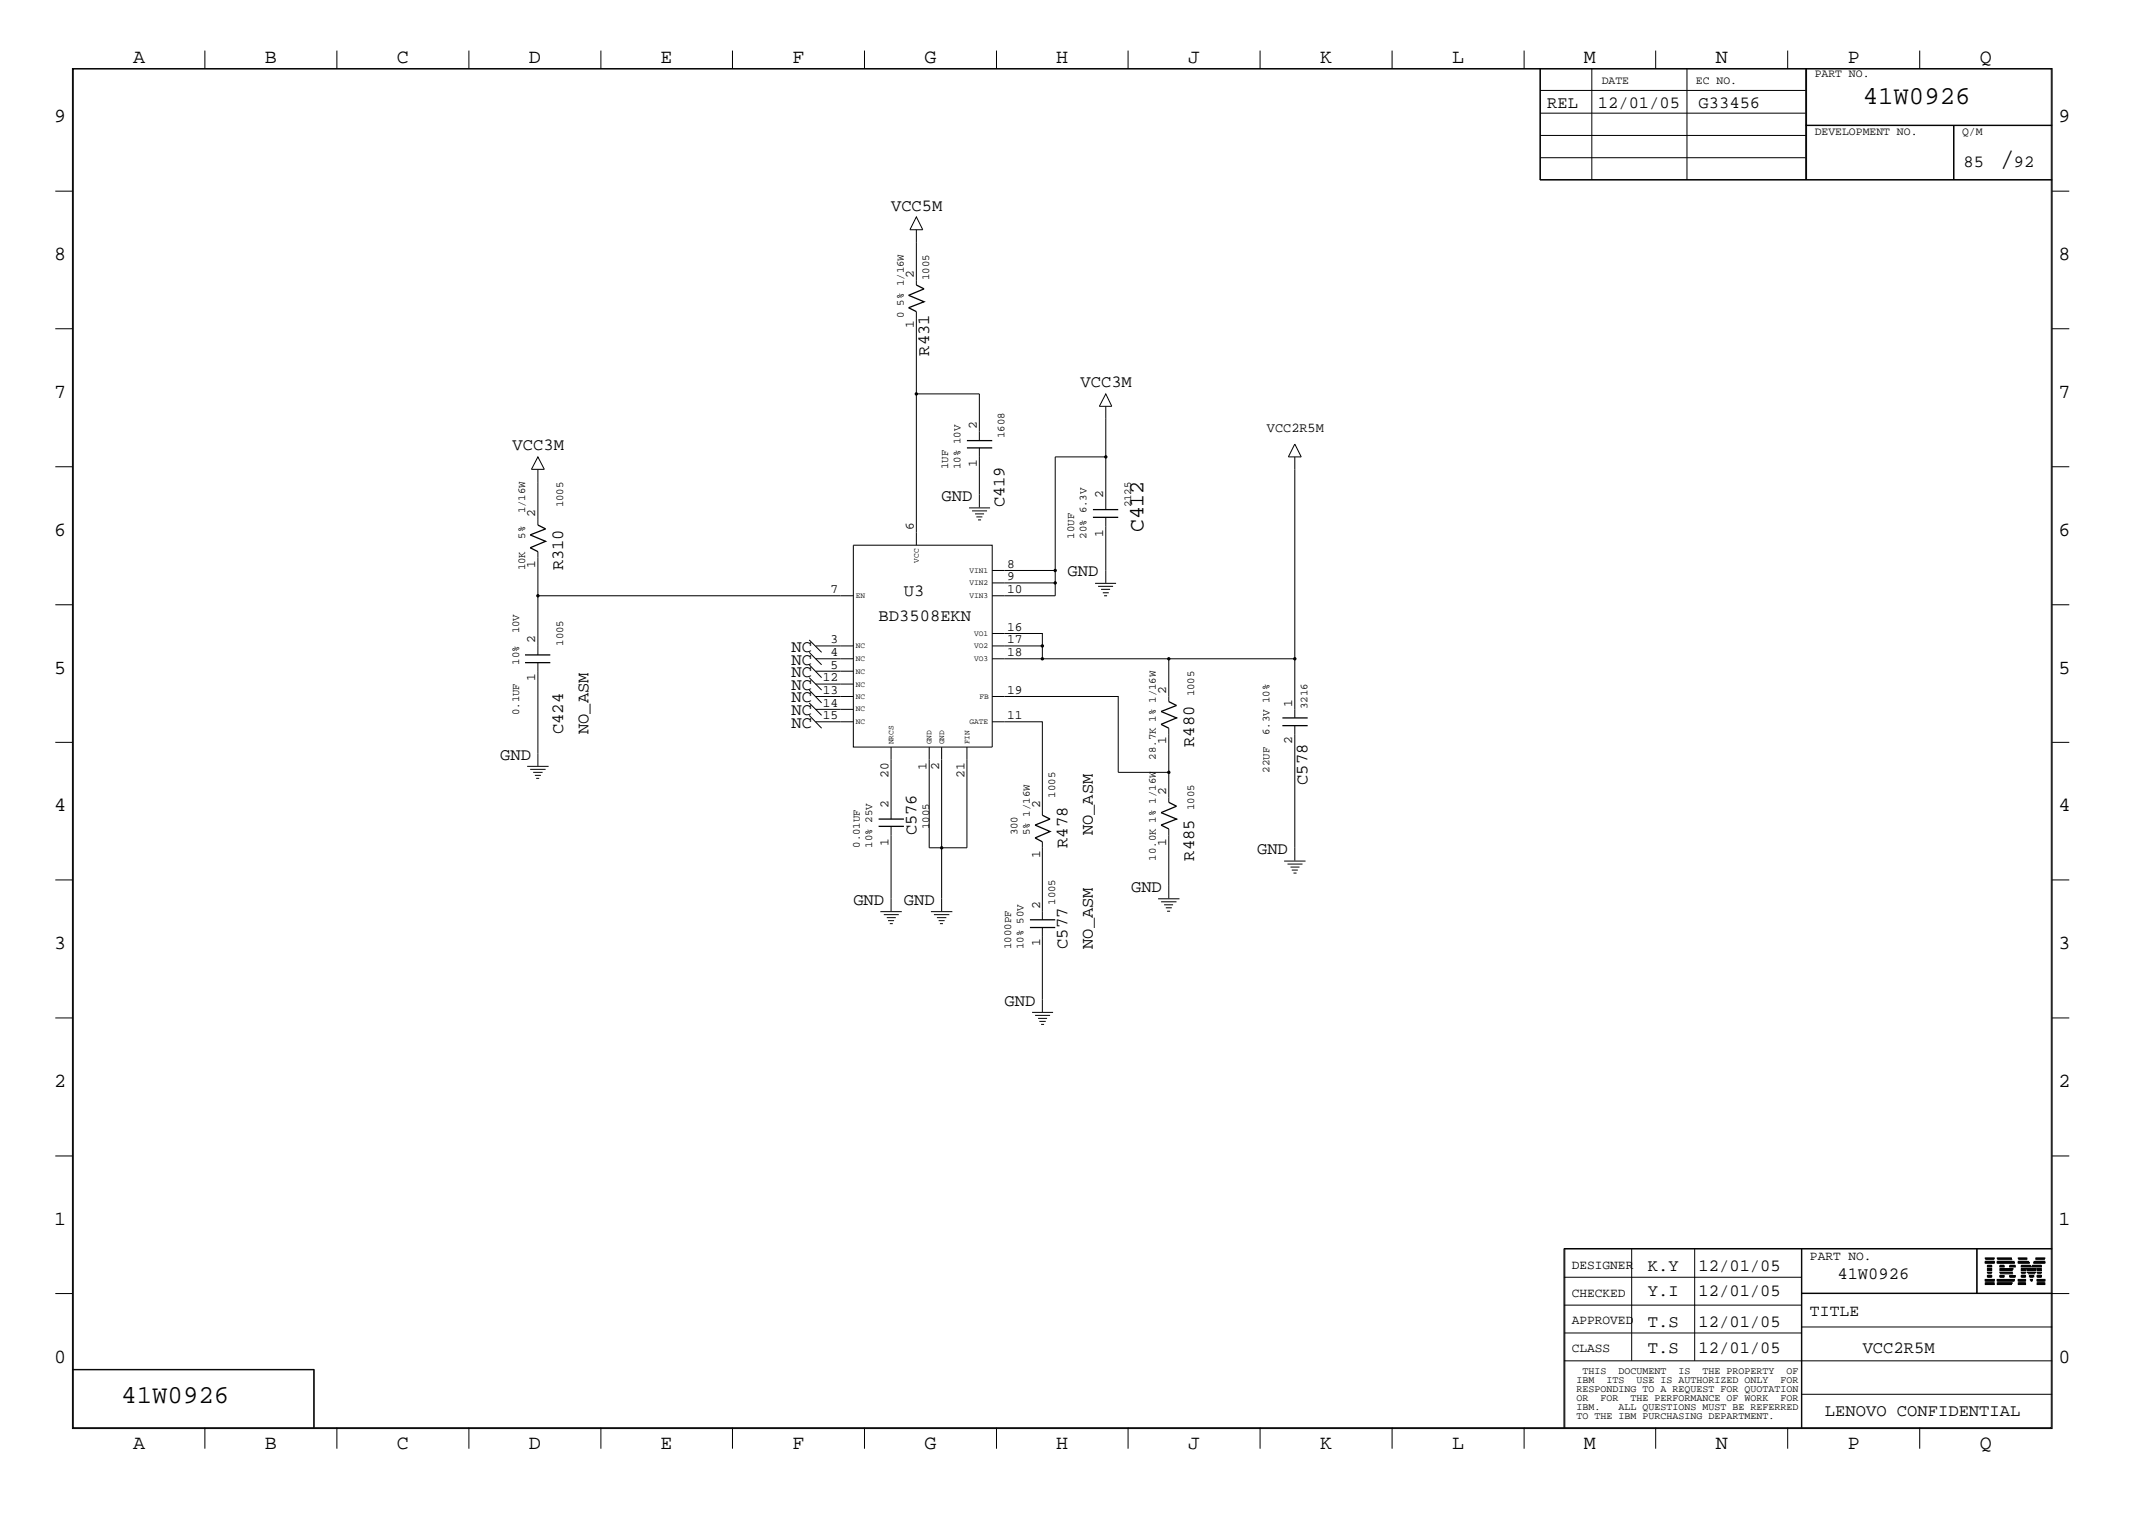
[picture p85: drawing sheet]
<svg xmlns="http://www.w3.org/2000/svg" width="423mm" height="300mm" viewBox="0 0 423 300" stroke-linecap="round" stroke-linejoin="round" font-family="sans-serif">
<defs><g id="words">
<text font-size="5.2" x="395" y="32.9">/</text>
<g font-size="5.1">
<text x="368" y="20.5">41W0926</text>
<text x="24" y="277.2">41W0926</text>
</g>
<text font-size="4.2" x="225.9" y="105.2" transform="rotate(-90 225.9 105.2)">C412</text>
<g font-size="4">
<text x="26.3" y="12.5">A</text>
<text x="52.3" y="12.5">B</text>
<text x="78.4" y="12.5">C</text>
<text x="104.5" y="12.5">D</text>
<text x="130.5" y="12.5">E</text>
<text x="156.5" y="12.5">F</text>
<text x="182.6" y="12.5">G</text>
<text x="208.6" y="12.5">H</text>
<text x="234.7" y="12.5">J</text>
<text x="260.8" y="12.5">K</text>
<text x="286.9" y="12.5">L</text>
<text x="312.8" y="12.5">M</text>
<text x="338.9" y="12.5">N</text>
<text x="365" y="12.5">P</text>
<text x="391.1" y="12.5">Q</text>
<text x="10.7" y="24.1">9</text>
<text x="406.7" y="24.1">9</text>
<text x="10.7" y="51.4">8</text>
<text x="406.7" y="51.4">8</text>
<text x="10.7" y="78.6">7</text>
<text x="406.7" y="78.6">7</text>
<text x="10.7" y="105.8">6</text>
<text x="406.7" y="105.8">6</text>
<text x="10.7" y="133.1">5</text>
<text x="406.7" y="133.1">5</text>
<text x="10.7" y="160.2">4</text>
<text x="406.7" y="160.2">4</text>
<text x="10.7" y="187.5">3</text>
<text x="406.7" y="187.5">3</text>
<text x="10.7" y="214.6">2</text>
<text x="406.7" y="214.6">2</text>
<text x="10.7" y="241.9">1</text>
<text x="406.7" y="241.9">1</text>
<text x="10.7" y="269.2">0</text>
<text x="406.7" y="269.2">0</text>
<text x="26.3" y="286.2">A</text>
<text x="52.3" y="286.2">B</text>
<text x="78.4" y="286.2">C</text>
<text x="104.5" y="286.2">D</text>
<text x="130.5" y="286.2">E</text>
<text x="156.5" y="286.2">F</text>
<text x="182.6" y="286.2">G</text>
<text x="208.6" y="286.2">H</text>
<text x="234.7" y="286.2">J</text>
<text x="260.8" y="286.2">K</text>
<text x="286.9" y="286.2">L</text>
<text x="312.8" y="286.2">M</text>
<text x="338.9" y="286.2">N</text>
<text x="365" y="286.2">P</text>
<text x="391.1" y="286.2">Q</text>
</g>
<g font-size="3.4">
<text x="305.6" y="21.4">REL</text>
<text x="315.6" y="21.4">12/01/05</text>
<text x="335.5" y="21.4">G33456</text>
<text x="387.9" y="32.9">85</text>
<text x="397.8" y="32.9">92</text>
<text x="176" y="41.7">VCC5M</text>
<text x="183.6" y="70.3" transform="rotate(-90 183.6 70.3)">R431</text>
<text x="213.4" y="76.5">VCC3M</text>
<text x="101.3" y="89">VCC3M</text>
<text x="186" y="99">GND</text>
<text x="198.5" y="100.2" transform="rotate(-90 198.5 100.2)">C419</text>
<text x="111.3" y="112.7" transform="rotate(-90 111.3 112.7)">R310</text>
<text x="210.9" y="113.9">GND</text>
<text x="178.6" y="117.7">U3</text>
<text x="173.6" y="122.6">BD3508EKN</text>
<text x="156.4" y="128.8">NC</text>
<text x="156.4" y="131.3">NC</text>
<text x="156.4" y="133.8">NC</text>
<text x="156.4" y="136.3">NC</text>
<text x="156.4" y="138.8">NC</text>
<text x="156.4" y="141.3">NC</text>
<text x="156.4" y="143.8">NC</text>
<text x="111.3" y="145" transform="rotate(-90 111.3 145)">C424</text>
<text x="116.2" y="145" transform="rotate(-90 116.2 145)">NO_ASM</text>
<text x="235.9" y="147.6" transform="rotate(-90 235.9 147.6)">R480</text>
<text x="98.8" y="150">GND</text>
<text x="258.3" y="155" transform="rotate(-90 258.3 155)">C578</text>
<text x="181" y="165" transform="rotate(-90 181 165)">C576</text>
<text x="210.9" y="167.5" transform="rotate(-90 210.9 167.5)">R478</text>
<text x="215.9" y="165" transform="rotate(-90 215.9 165)">NO_ASM</text>
<text x="235.9" y="170" transform="rotate(-90 235.9 170)">R485</text>
<text x="248.3" y="168.7">GND</text>
<text x="168.6" y="178.7">GND</text>
<text x="178.6" y="178.7">GND</text>
<text x="223.4" y="176.2">GND</text>
<text x="210.9" y="187.5" transform="rotate(-90 210.9 187.5)">C577</text>
<text x="215.9" y="187.5" transform="rotate(-90 215.9 187.5)">NO_ASM</text>
<text x="198.5" y="198.6">GND</text>
<text x="325.5" y="251">K.Y</text>
<text x="335.5" y="251">12/01/05</text>
<text x="325.5" y="255.9">Y.I</text>
<text x="335.5" y="255.9">12/01/05</text>
<text x="363" y="252.7">41W0926</text>
<text x="325.5" y="262.2">T.S</text>
<text x="335.5" y="262.2">12/01/05</text>
<text x="325.5" y="267.2">T.S</text>
<text x="335.5" y="267.2">12/01/05</text>
<text x="368" y="267.2">VCC2R5M</text>
<text x="360.5" y="279.7">LENOVO CONFIDENTIAL</text>
</g>
<text font-size="3.2" x="357.5" y="260">TITLE</text>
<text font-size="2.7" x="250.3" y="85.3">VCC2R5M</text>
<g font-size="2.5">
<text x="180.5" y="54.9" transform="rotate(-90 180.5 54.9)">2</text>
<text x="180.5" y="64.9" transform="rotate(-90 180.5 64.9)">1</text>
<text x="193" y="84.8" transform="rotate(-90 193 84.8)">2</text>
<text x="193" y="92.3" transform="rotate(-90 193 92.3)">1</text>
<text x="217.9" y="98.5" transform="rotate(-90 217.9 98.5)">2</text>
<text x="105.7" y="102.2" transform="rotate(-90 105.7 102.2)">2</text>
<text x="180.5" y="104.7" transform="rotate(-90 180.5 104.7)">6</text>
<text x="217.9" y="106" transform="rotate(-90 217.9 106)">1</text>
<text x="105.7" y="112.2" transform="rotate(-90 105.7 112.2)">1</text>
<text x="199" y="112.2">8</text>
<text x="164.1" y="117.2">7</text>
<text x="199" y="114.6">9</text>
<text x="199" y="117.2">10</text>
<text x="199" y="124.6">16</text>
<text x="105.7" y="127.1" transform="rotate(-90 105.7 127.1)">2</text>
<text x="164.1" y="127.1">3</text>
<text x="164.1" y="129.6">4</text>
<text x="199" y="127.1">17</text>
<text x="199" y="129.6">18</text>
<text x="105.7" y="134.6" transform="rotate(-90 105.7 134.6)">1</text>
<text x="162.6" y="134.6">12</text>
<text x="162.6" y="137.1">13</text>
<text x="164.1" y="132.1">5</text>
<text x="199" y="137.1">19</text>
<text x="230.4" y="137.1" transform="rotate(-90 230.4 137.1)">2</text>
<text x="162.6" y="139.6">14</text>
<text x="162.6" y="142.1">15</text>
<text x="199" y="142.1">11</text>
<text x="255.3" y="139.6" transform="rotate(-90 255.3 139.6)">1</text>
<text x="230.4" y="147.1" transform="rotate(-90 230.4 147.1)">1</text>
<text x="255.3" y="147.1" transform="rotate(-90 255.3 147.1)">2</text>
<text x="175.5" y="153.6" transform="rotate(-90 175.5 153.6)">20</text>
<text x="183" y="152.1" transform="rotate(-90 183 152.1)">1</text>
<text x="185.5" y="152.1" transform="rotate(-90 185.5 152.1)">2</text>
<text x="190.5" y="153.6" transform="rotate(-90 190.5 153.6)">21</text>
<text x="175.5" y="159.5" transform="rotate(-90 175.5 159.5)">2</text>
<text x="205.5" y="159.5" transform="rotate(-90 205.5 159.5)">2</text>
<text x="230.4" y="157.1" transform="rotate(-90 230.4 157.1)">2</text>
<text x="175.5" y="167" transform="rotate(-90 175.5 167)">1</text>
<text x="230.4" y="167" transform="rotate(-90 230.4 167)">1</text>
<text x="205.5" y="169.5" transform="rotate(-90 205.5 169.5)">1</text>
<text x="205.5" y="179.5" transform="rotate(-90 205.5 179.5)">2</text>
<text x="205.5" y="186.9" transform="rotate(-90 205.5 186.9)">1</text>
<text x="310.5" y="250.6">DESIGNER</text>
<text x="357.5" y="248.8">PART NO.</text>
<text x="310.5" y="256.1">CHECKED</text>
<text x="310.5" y="261.5">APPROVED</text>
<text x="310.5" y="267">CLASS</text>
</g>
<g font-size="2.3">
<text x="316.4" y="16.7">DATE</text>
<text x="335" y="16.7">EC NO.</text>
<text x="358.5" y="15.2">PART NO.</text>
<text x="358.5" y="26.6">DEVELOPMENT NO.</text>
<text x="387.6" y="26.6">Q/M</text>
</g>
<g font-size="2.1">
<text x="183.6" y="55.4" transform="rotate(-90 183.6 55.4)">1005</text>
<text x="178.6" y="62.8" transform="rotate(-90 178.6 62.8)">0</text>
<text x="178.6" y="60.4" transform="rotate(-90 178.6 60.4)">5% 1/16W</text>
<text x="198.5" y="86.5" transform="rotate(-90 198.5 86.5)">1608</text>
<text x="187.3" y="92.7" transform="rotate(-90 187.3 92.7)">1UF</text>
<text x="189.7" y="92.7" transform="rotate(-90 189.7 92.7)">10% 10V</text>
<text x="103.7" y="101.4" transform="rotate(-90 103.7 101.4)">1/16W</text>
<text x="111.3" y="100.2" transform="rotate(-90 111.3 100.2)">1005</text>
<text x="223.4" y="100.2" transform="rotate(-90 223.4 100.2)">2125</text>
<text x="103.7" y="106.4" transform="rotate(-90 103.7 106.4)">5%</text>
<text x="212.2" y="106.4" transform="rotate(-90 212.2 106.4)">10UF</text>
<text x="214.6" y="106.4" transform="rotate(-90 214.6 106.4)">20% 6.3V</text>
<text x="103.7" y="112.7" transform="rotate(-90 103.7 112.7)">10K</text>
<text x="102.5" y="125.1" transform="rotate(-90 102.5 125.1)">10V</text>
<text x="102.5" y="131.3" transform="rotate(-90 102.5 131.3)">10%</text>
<text x="111.3" y="127.6" transform="rotate(-90 111.3 127.6)">1005</text>
<text x="235.9" y="137.6" transform="rotate(-90 235.9 137.6)">1005</text>
<text x="102.5" y="141.3" transform="rotate(-90 102.5 141.3)">0.1UF</text>
<text x="258.3" y="140.1" transform="rotate(-90 258.3 140.1)">3216</text>
<text x="250.8" y="145.2" transform="rotate(-90 250.8 145.2)">6.3V 10%</text>
<text x="228.3" y="150" transform="rotate(-90 228.3 150)">28.7K 1% 1/16W</text>
<text x="250.8" y="152.7" transform="rotate(-90 250.8 152.7)">22UF</text>
<text x="208.4" y="157.6" transform="rotate(-90 208.4 157.6)">1005</text>
<text x="235.9" y="160" transform="rotate(-90 235.9 160)">1005</text>
<text x="169.8" y="167.5" transform="rotate(-90 169.8 167.5)">0.01UF</text>
<text x="172.3" y="167.5" transform="rotate(-90 172.3 167.5)">10% 25V</text>
<text x="183.6" y="163.7" transform="rotate(-90 183.6 163.7)">1005</text>
<text x="201" y="165" transform="rotate(-90 201 165)">300</text>
<text x="203.5" y="165" transform="rotate(-90 203.5 165)">5% 1/16W</text>
<text x="228.3" y="170" transform="rotate(-90 228.3 170)">10.0K 1% 1/16W</text>
<text x="208.4" y="178.7" transform="rotate(-90 208.4 178.7)">1005</text>
<text x="199.7" y="187.5" transform="rotate(-90 199.7 187.5)">1000PF</text>
<text x="202.2" y="187.5" transform="rotate(-90 202.2 187.5)">10% 50V</text>
</g>
<g font-size="2">
<text x="311.4" y="273.2">IBM</text>
<text x="311.4" y="275">RESPONDING TO A REQUEST FOR QUOTATION</text>
<text x="312.6" y="271.4">THIS</text>
<text x="317.3" y="273.2">ITS</text>
<text x="319.7" y="271.4">DOCUMENT</text>
<text x="323.3" y="273.2">USE IS AUTHORIZED ONLY</text>
<text x="331.6" y="271.4">IS</text>
<text x="336.3" y="271.4">THE PROPERTY</text>
<text x="351.7" y="273.2">FOR</text>
<text x="352.9" y="271.4">OF</text>
<text x="311.4" y="276.7">OR</text>
<text x="311.4" y="278.6">IBM.</text>
<text x="311.4" y="280.2">TO THE IBM PURCHASING DEPARTMENT.</text>
<text x="316.1" y="276.7">FOR</text>
<text x="319.7" y="278.6">ALL QUESTIONS MUST BE REFERRED</text>
<text x="322.1" y="276.7">THE PERFORMANCE OF WORK</text>
<text x="351.7" y="276.7">FOR</text>
</g>
<g font-size="1.6">
<text x="181.5" y="111.2" transform="rotate(-90 181.5 111.2)">VCC</text>
<text x="191.5" y="113.2">VIN1</text>
<text x="169.1" y="118.1">EN</text>
<text x="191.5" y="118.1">VIN3</text>
<text x="191.5" y="115.7">VIN2</text>
<text x="192.4" y="125.6">VO1</text>
<text x="169.1" y="130.6">NC</text>
<text x="169.1" y="128.1">NC</text>
<text x="192.4" y="130.6">VO3</text>
<text x="192.4" y="128.1">VO2</text>
<text x="169.1" y="135.6">NC</text>
<text x="169.1" y="133.1">NC</text>
<text x="169.1" y="143.1">NC</text>
<text x="169.1" y="140.5">NC</text>
<text x="169.1" y="138.1">NC</text>
<text x="191.5" y="143.1">GATE</text>
<text x="193.5" y="138.1">FB</text>
<text x="176.5" y="147.1" transform="rotate(-90 176.5 147.1)">NRCS</text>
<text x="184" y="147.1" transform="rotate(-90 184 147.1)">GND</text>
<text x="186.5" y="147.1" transform="rotate(-90 186.5 147.1)">GND</text>
<text x="191.5" y="147.1" transform="rotate(-90 191.5 147.1)">FIN</text>
</g>
</g></defs>
<g fill="none" stroke="#000" stroke-width=".2">
<path d="M14.3 13.5h391.1v268.7h-391.1zM14.5 13.6h390.7v268.4h-390.7zM40.5 10v3.5M66.5 10v3.5M92.6 10v3.5M118.7 10v3.5M144.7 10v3.5M170.8 10v3.5M196.9 10v3.5M222.8 10v3.5M248.9 10v3.5M275 10v3.5"/>
<path d="M301.1 10v3.5M304.2 13.5v22.1h101.2M304.2 17.9h52.5M304.3 13.5v22.1M314.5 13.5v22.1M327.1 10v3.5M333.2 13.5v22.1M353.1 10v3.5M356.7 13.5v22.1M356.9 13.5v22.1M379.2 10v3.5M10.9 37.8h3.4"/>
<path d="M304.2 35.5h101.2M304.2 26.8h52.5M304.2 22.4h52.5M304.3 31.2h52.4M356.7 24.8h48.7M356.7 24.7h48.7M385.9 24.8v10.8M386 24.8v10.8M405.4 37.8h3.4M181 42.8l1.3 2.6h-2.6zM181 45.4v10.9M10.9 64.9h3.4"/>
<path d="M181 77.8h12.5v9.2M181 61.6v46.1M218.4 77.8l1.2 2.5h-2.4zM405.4 64.9h3.4M10.9 92.2h3.4M106.3 90.3l1.2 2.4h-2.5zM106.3 92.7v11M193.5 88.5v11.7M218.4 90.3h-10v22.4M218.4 80.3v20.4M255.8 87.7l1.2 2.6h-2.5zM255.8 90.3v51.5"/>
<path d="M405.4 92.2h3.4M10.9 119.5h3.4M106.3 117.7h62.3M106.3 109v20.4M168.6 107.7h27.4v39.9h-27.4zM191.4 100.3h4.2M192 100.9h3M192.6 101.5h1.8M192.9 102.1h1.2M193.2 102.7h.6M196 112.7h12.4M208.4 112.7v2.4h-12.4"/>
<path d="M208.4 115.1v2.6h-12.4M216.3 115.2h4.2M216.9 115.8h3M217.5 116.4h1.8M217.8 117.1h1.2M218.1 117.7h.6M218.4 102.2v12.9M405.4 119.5h3.4M106.3 130.9v20.4M159.9 131.3l2.4 2.6M159.9 126.4l2.4 2.5M159.9 133.9l2.4 2.4"/>
<path d="M159.9 128.9l2.4 2.4M159.9 136.3l2.4 2.6M159.9 138.9l2.4 2.4M161.1 137.6h7.5M161.1 130.1h7.5M161.1 127.6h7.5M161.1 135.1h7.5M161.1 132.6h7.5M196 125.1h9.9v5M196 137.6h24.9v15h10M196 130.1h34.9M196 127.6h9.9"/>
<path d="M255.8 130.1h-24.9v8.5M10.9 146.6h3.4M104.1 151.4h4.3M104.7 152h3.1M105.3 152.6h1.9M105.7 153.2h1.1M105.9 153.8h.6M159.9 141.3l2.4 2.5M161.1 142.6h7.5M161.1 140.1h7.5M176 147.6v14.2M183.6 147.6v19.9h7.4v-19.9"/>
<path d="M186 147.6v32.4M196 142.6h9.9v18.4M230.9 143.8v14.7M255.8 143.3v26.7M405.4 146.6h3.4M10.9 173.8h3.4M176 163.2v16.8M205.9 166.3v15.4M228.8 177.5h4.2M229.4 178.1h3M230 178.7h1.7M230.3 179.3h1.2"/>
<path d="M230.9 163.7v13.8M253.7 170.1h4.2M254.3 170.7h3M254.9 171.3h1.8M255.2 171.9h1.2M255.5 172.5h.6M405.4 173.8h3.4M173.9 180.1h4.2M174.6 180.7h2.9M175.2 181.3h1.8M175.4 181.9h1.2M175.8 182.5h.6"/>
<path d="M183.9 180.1h4.2M184.5 180.7h3M185.1 181.3h1.8M185.4 181.9h1.2M185.7 182.5h.6M203.9 200h4.1M205.9 183.2v16.7M230.5 180h.6M10.9 201.1h3.4M204.5 200.6h2.9M205.1 201.2h1.7M205.3 201.8h1.3"/>
<path d="M205.7 202.4h.5M405.4 201.1h3.4M10.9 228.3h3.4M405.4 228.3h3.4M10.9 255.5h3.4M308.9 246.7h96.5M308.9 257.8h47M308.9 252.3h47M309.1 246.6v35.4M322.3 246.6v22.2M334.8 246.6v22.2M355.9 246.6v35.4"/>
<path d="M355.9 255.4h49.5M355.9 255.5h52.9M390.5 246.6v8.9M390.6 246.6v8.9M392.2 253.7h1.8zM392.2 253.6h1.8zM392.2 253.4l1.8 .1zM392.2 253l1.8 .1zM392.2 252.8l1.8 .1zM392.2 252.7l1.8 .1zM392.2 249.4l1.8 .1zM392.2 249.3l1.8 .1z"/>
<path d="M392.2 249.2l1.8 .1zM392.2 248.8h1.8zM392.2 248.7h1.8zM392.2 248.5l1.8 .1zM392.6 252.3h.8zM392.6 252.1l.8 .1zM392.6 252l.8 .1zM392.6 251.6h.8zM392.6 251.5h.8zM392.6 251.3l.8 .1zM392.6 250.9l.8 .1zM392.6 250.8h.8z"/>
<path d="M392.6 250.6l.8 .1zM392.6 250.2l.8 .1zM392.6 250l.8 .1zM392.6 249.9h.8zM394.5 253.7h2.8zM394.5 253.6h2.9zM394.5 253.4l3 .1zM394.5 248.8h3zM394.5 248.7h2.9zM394.5 248.5l2.8 .1zM394.5 253l3.3 .1zM394.5 252.8l3.4 .1z"/>
<path d="M394.5 252.7l3.4 .1zM394.5 249.4l3.4 .1zM394.5 249.3l3.4 .1zM394.5 249.2l3.3 .1zM395.1 251.6h2.6zM395.1 251.5h2.5zM395.1 251.3l2.4 .1zM395.1 250.9l2.4 .1zM395.1 250.8h2.5zM395.1 250.6l2.6 .1zM395.1 252.3h.8zM395.1 252.1l.8 .1z"/>
<path d="M395.1 252l.8 .1zM395.1 250.2l.8 .1zM395.1 250l.8 .1zM395.1 249.9h.8zM397 252.3h1.1zM397 252.1l1.1 .1zM397 252l1.1 .1zM397 250.2l1.1 .1zM397 250l1.1 .1zM397 249.9h1.1zM398.7 253.7h1.4zM398.7 253.6h1.4z"/>
<path d="M398.7 253.4l1.4 .1zM398.7 253l1.4 .1zM398.7 252.8l1.4 .1zM398.7 252.7l1.4 .1zM398.7 249.4l2.2 .1zM398.7 249.3l2.1 .1zM398.7 249.2l2 .1zM398.7 248.8h1.8zM398.7 248.7h1.8zM398.7 248.5l1.7 .1zM399.3 252.3h.8zM399.3 252.1l.8 .1z"/>
<path d="M399.3 252l.8 .1zM399.3 251.6h.8zM399.3 251.5h.8zM399.3 251.3l.8 .1zM399.3 250.9l.8 .1zM399.3 250.8h.8zM399.3 250.6l.8 .1zM399.3 250.2l1.9 .1zM399.3 250l1.9 .1zM399.3 249.9h1.8zM400.3 250.6l2 .1zM400.4 250.9l1.8 .1z"/>
<path d="M400.4 250.8h1.8zM400.5 251.3l1.6 .1zM400.6 251.5h1.5zM400.6 251.6h1.4zM400.9 252.1l.8 .1zM400.9 252l.8 .1zM401 252.3h.7zM401.1 252.7l.4 .1zM401.2 252.8l.3 .1zM401.2 253l.2 .1zM401.4 250.2l1.9 .1zM401.5 250l1.8 .1z"/>
<path d="M401.5 249.9h1.8zM401.7 249.4l2.2 .1zM401.8 249.3l2.1 .1zM401.8 249.2l2.1 .1zM402.1 248.8h1.8zM402.1 248.7h1.8zM402.2 248.5l1.7 .1zM402.4 253.7h1.5zM402.4 253.6h1.5zM402.4 253.4l1.5 .1zM402.4 253l1.5 .1zM402.4 252.8l1.5 .1z"/>
<path d="M402.4 252.7l1.5 .1zM402.4 252.3h.9zM402.4 252.1l.9 .1zM402.4 252l.9 .1zM402.4 251.6h.9zM402.4 251.5h.9zM402.4 251.3l.9 .1zM402.4 250.9l.9 .1zM402.4 250.8h.9zM402.4 250.6l.9 .1zM405.4 246.6h-96.5v35.4M14.3 270.5h47.8v11.5"/>
<path d="M14.3 270.6h47.8M62 270.5v11.5M308.9 268.8h96.5M308.9 263.3h47M355.9 275.4h49.5M355.9 262.1h49.5M40.5 282v4.2M66.5 282v4.2M92.6 282v4.2M118.7 282v4.2M144.7 282v4.2M170.8 282v4.2"/>
<path d="M196.9 282v4.2M222.8 282v4.2M248.9 282v4.2M275 282v4.2M301.1 282v4.2M327.1 282v4.2M353.1 282v4.2M379.2 282v4.2"/>
</g>
<g fill="none" stroke="#000" stroke-width=".25">
<path d="M181 56.3l1.5 .8-3 1.2 3 1.3-3 1.2 1.5 .8M191 88.5h5M191 87h5M106.3 103.7l1.5 .8-3.1 1.2 3.1 1.2-3.1 1.3 1.6 .8M215.9 102.2h5M215.9 100.7h5M103.7 130.9h5M103.7 129.4h5M230.9 138.6l1.5 .8-3 1.1 3 1.3-3 1.3 1.5 .7M230.9 158.5l1.5 .8-3 1.2 3 1.3-3 1.2 1.5 .7M253.3 141.8h5M253.3 143.3h5"/>
<path d="M173.6 163.2h5M173.6 161.8h5M205.9 161l1.5 .8-2.9 1.2 2.9 1.3-2.9 1.2 1.4 .8M203.5 183.2h4.9M203.5 181.7h4.9"/>
</g>
<g fill="#000">
<circle cx="181" cy="77.8" r=".34"/>
<circle cx="218.4" cy="90.3" r=".34"/>
<circle cx="106.3" cy="117.7" r=".34"/>
<circle cx="208.4" cy="112.7" r=".34"/>
<circle cx="208.4" cy="115.1" r=".34"/>
<circle cx="205.9" cy="127.6" r=".34"/>
<circle cx="205.9" cy="130.1" r=".34"/>
<circle cx="230.9" cy="130.1" r=".34"/>
<circle cx="255.8" cy="130.1" r=".34"/>
<circle cx="230.9" cy="152.6" r=".34"/>
<circle cx="186" cy="167.5" r=".34"/>
</g>
<use href="#words"/>
</svg>
